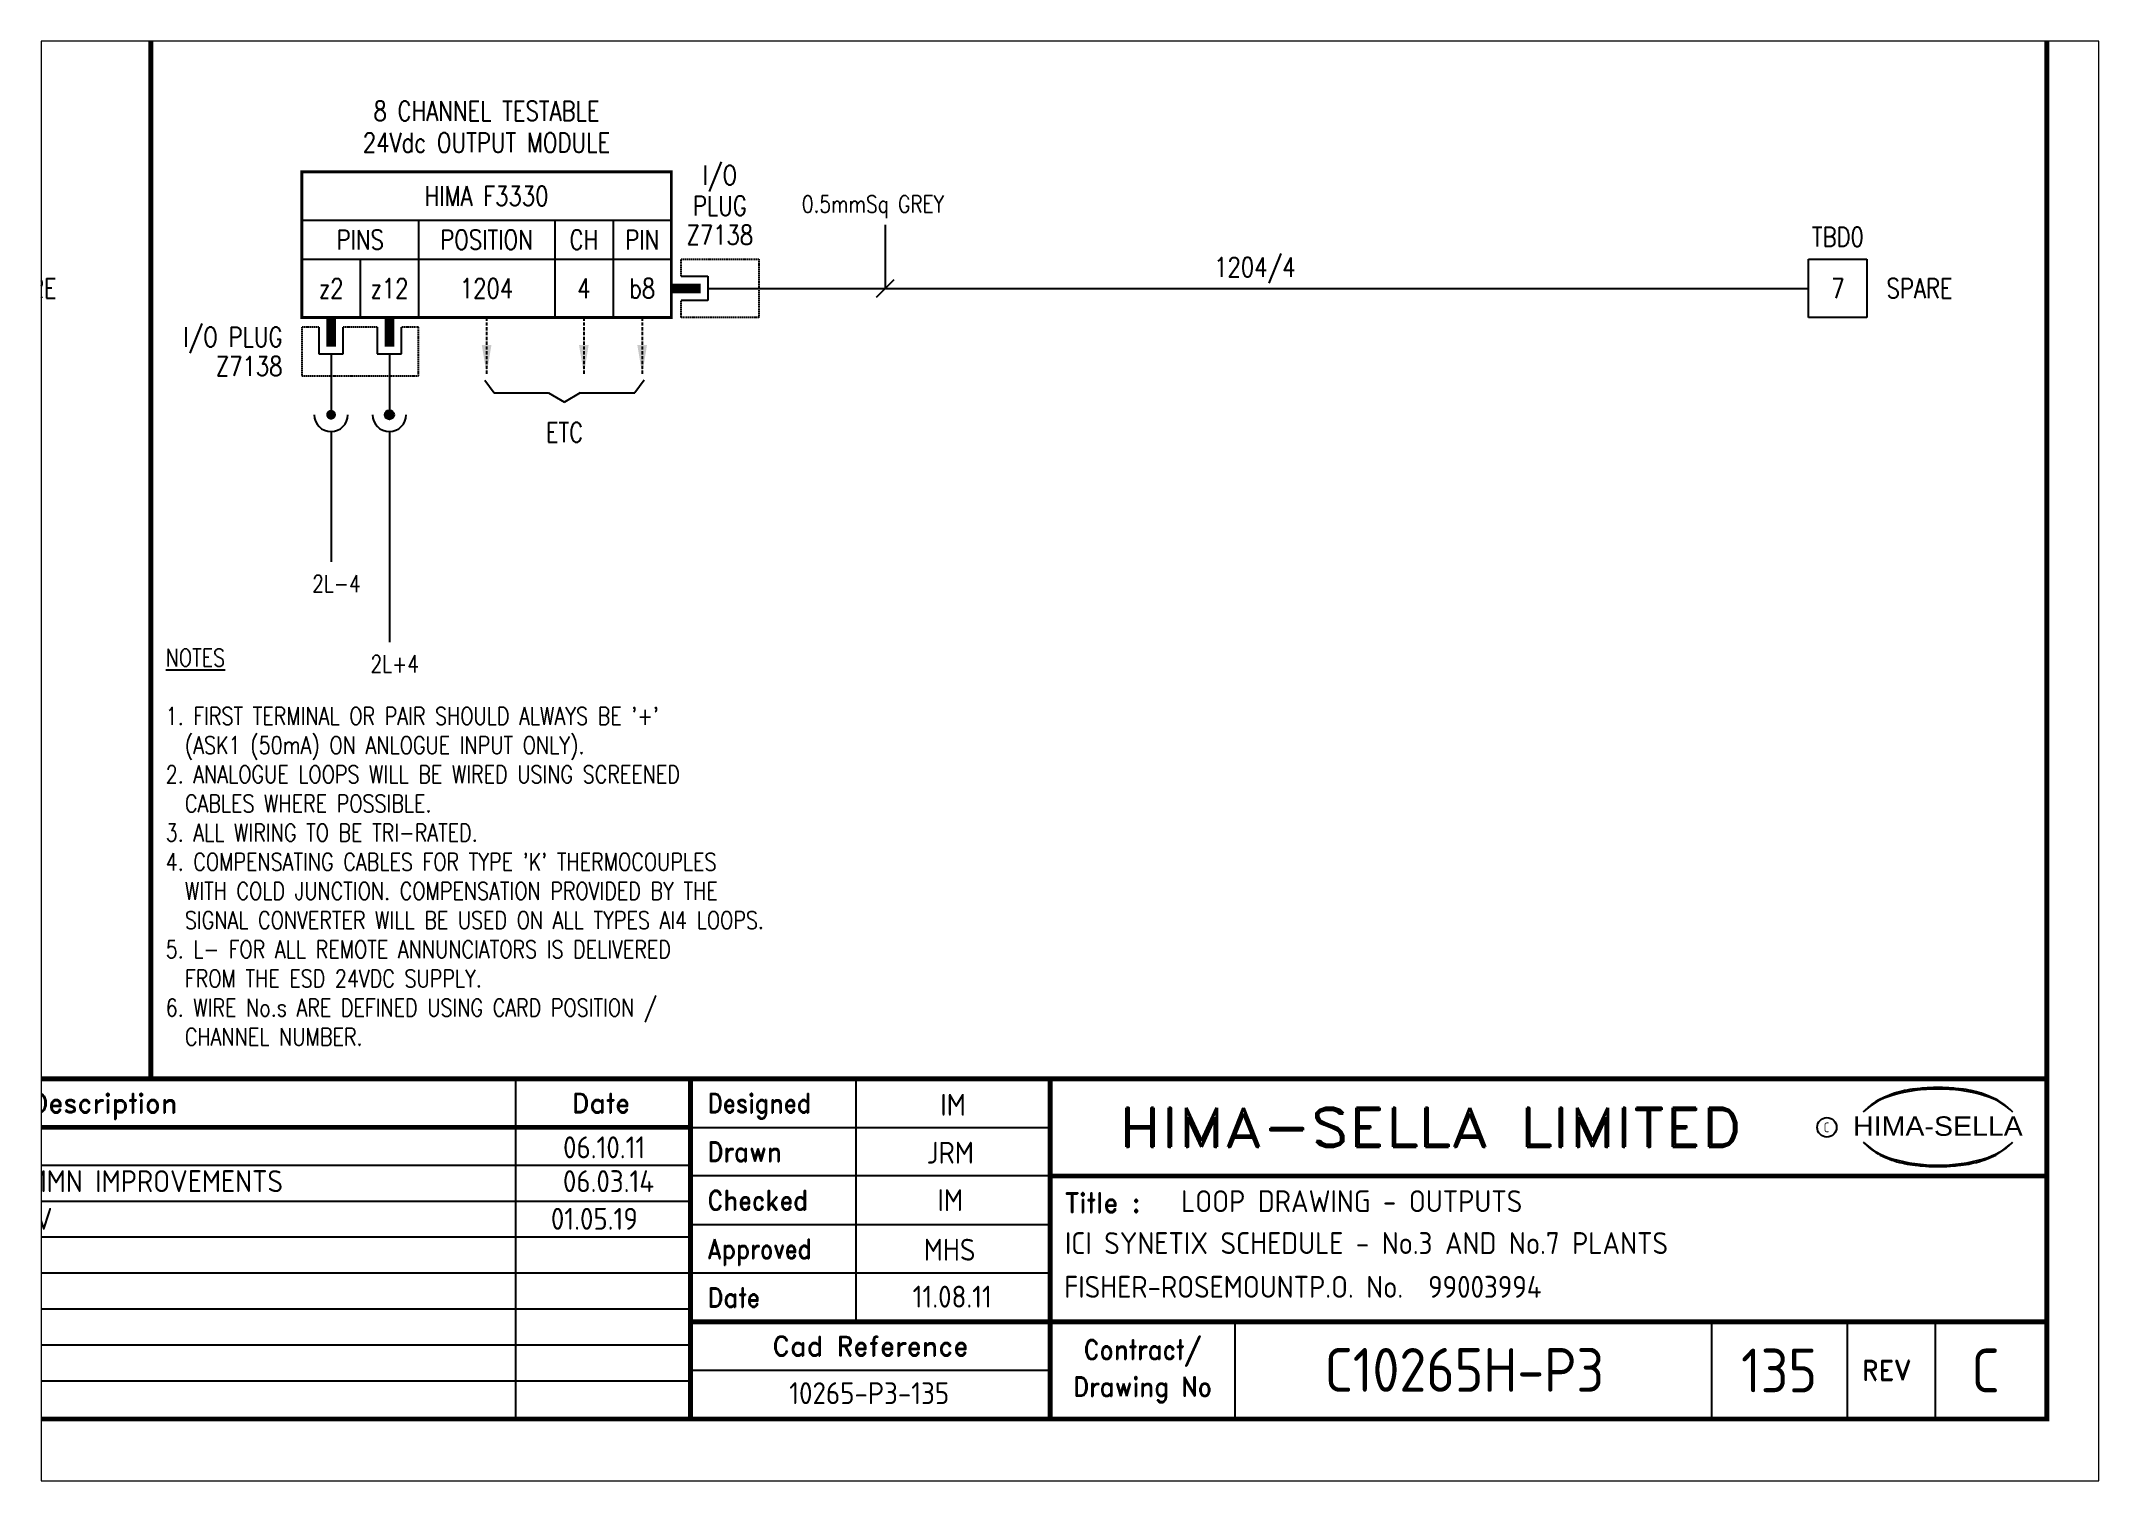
# Paper-space layout 'Layout1' of a CAD drawing. Extents: x 41 to 369, y 29 to 258.
# The model-space entities are those that its viewports show. They can reach past a viewport. Long polylines and large blocks are cut down to what shows.
import ezdxf
from ezdxf.enums import TextEntityAlignment as Align

# ---------------------------------------------------------------- set-up
doc = ezdxf.new("R2010")
doc.units = 0
doc.header["$LTSCALE"] = 0.25
doc.header["$MEASUREMENT"] = 0
doc.linetypes.add('HIDDEN2', pattern=[4.7625, 3.175, -1.5875])
doc.layers.get('0').update_dxf_attribs({"color": 41, "linetype": 'CONTINUOUS'})
for name, color, linetype in [('00-DRG_FRAME', 12, 'CONTINUOUS'), ('01-DRAW', 7, 'CONTINUOUS'), ('051-TEXT', 2, 'CONTINUOUS'), ('DIM', 3, 'CONTINUOUS'), ('LAB', 2, 'CONTINUOUS'), ('RACK', 2, 'CONTINUOUS'), ('SLOT', 2, 'CONTINUOUS'), ('SNA', 2, 'CONTINUOUS'), ('TEXT', 2, 'CONTINUOUS'), ('TPOL', 3, 'CONTINUOUS'), ('XR_FUNCTION', 2, 'CONTINUOUS'), ('XR_MAIN', 2, 'CONTINUOUS')]:
    doc.layers.add(name, color=color, linetype=linetype)
doc.styles.add('ARIAL', font='ARIAL.TTF', dxfattribs={"height": 2.5})
doc.styles.add('CROSSREF', font='romans.shx', dxfattribs={"width": 0.8, "height": 2})
doc.styles.add('FUNCTION', font='ROMANS.shx', dxfattribs={"width": 0.8, "height": 2.5})
doc.styles.add('ISO', font='iso.shx')
doc.styles.add('PINS', font='ROMANS.shx', dxfattribs={"width": 0.8, "height": 2.5})
doc.styles.add('RACK', font='ROMANS.shx', dxfattribs={"width": 0.8, "height": 2.5})
doc.styles.add('ROMAND', font='ROMAND')
doc.styles.add('romans', font='romans.shx', dxfattribs={"width": 0.8, "height": 2.5})
doc.styles.add('SLOT', font='romans.shx', dxfattribs={"width": 0.8, "height": 2})
doc.styles.add('SYMBOL', font='ROMANS.shx', dxfattribs={"width": 0.8, "height": 20})

psp = doc.layouts.get("Layout1")

msp = doc.modelspace()

# ---------------------------------------------------------------- texts
at = {"layer": '00-DRG_FRAME', "color": 4, "style": 'ROMAND'}
for s, p in [('Description', (204.69, 32)), ('Date', (255.79, 32))]:
    msp.add_text(s, height=2, dxfattribs=at).set_placement(p, align=Align.CENTER)
for s, width, p in [('Designed', 0.87, (266.75, 32)), ('Drawn', 0.9, (266.75, 27)), ('Checked', 0.9, (266.75, 22)), ('Approved', 0.85, (266.75, 17)), ('Date', 0.9, (266.75, 12))]:
    msp.add_text(s, height=2, dxfattribs=dict(at, width=width)).set_placement(p)
at = {"layer": '00-DRG_FRAME', "style": 'ROMAND', "width": 1.15}
msp.add_text('HIMA-SELLA LIMITED', height=4, dxfattribs=at).set_placement((341.1, 30.5), align=Align.MIDDLE)
at = {"layer": '00-DRG_FRAME', "color": 3, "style": 'ISO', "width": 0.9}
msp.add_text('C', height=1, dxfattribs=at).set_placement((381.84, 30), align=Align.CENTER)
at = {"layer": '00-DRG_FRAME', "style": 'ARIAL', "width": 1.05}
msp.add_text('HIMA-SELLA', height=2, dxfattribs=at).set_placement((393.3, 29.63), align=Align.CENTER)
at = {"layer": '00-DRG_FRAME', "color": 4, "style": 'ROMAND'}
msp.add_text('Title :', height=2, dxfattribs=at).set_placement((303.5, 21.75))
for s, p in [('Cad Reference', (283.5, 8)), ('REV', (388, 5.5))]:
    msp.add_text(s, height=2, dxfattribs=at).set_placement(p, align=Align.MIDDLE)
at = {"layer": '00-DRG_FRAME', "color": 4, "style": 'ROMAND', "width": 0.9}
for s, p in [('Contract/', (311.5, 7.5)), ('Drawing No', (311.5, 3.5))]:
    msp.add_text(s, height=2, dxfattribs=at).set_placement(p, align=Align.MIDDLE)
at = {"layer": '01-DRAW', "color": 2, "style": 'romans', "width": 0.8}
msp.add_text('ETC', height=2, dxfattribs=at).set_placement((252.03, 101), align=Align.CENTER)
at = {"layer": '01-DRAW', "style": 'romans', "width": 0.8}
for s, p in [('2L-4', (226.09, 85.56)), ('2L+4', (232.09, 77.31))]:
    msp.add_text(s, height=1.75, dxfattribs=at).set_placement(p)
at = {"layer": '01-DRAW', "insert": (383, 116.81), "char_height": 2, "attachment_point": 5, "style": 'romans'}
msp.add_mtext_dynamic_manual_height_columns('7', width=6, gutter_width=12.5, heights=[5.95], dxfattribs=at)
at = {"layer": '01-DRAW', "insert": (211.02, 79.72), "char_height": 1.8, "width": 80.9791, "attachment_point": 1, "style": 'romans'}
msp.add_mtext("{\\LNOTES\\P\\P}1. FIRST TERMINAL OR PAIR SHOULD ALWAYS BE '+'\\P  (ASK1 (50mA) ON ANLOGUE INPUT ONLY).\\P2. ANALOGUE LOOPS WILL BE WIRED USING SCREENED\\P  CABLES WHERE POSSIBLE.\\P3. ALL WIRING TO BE TRI-RATED.\\P4. COMPENSATING CABLES FOR TYPE 'K' THERMOCOUPLES \\P  WITH COLD JUNCTION. COMPENSATION PROVIDED BY THE\\P  SIGNAL CONVERTER WILL BE USED ON ALL TYPES AI4 LOOPS.\\P5. L- FOR ALL REMOTE ANNUNCIATORS IS DELIVERED \\P  FROM THE ESD 24VDC SUPPLY.\\P6. WIRE No.s ARE DEFINED USING CARD POSITION /\\P  CHANNEL NUMBER.          ", dxfattribs=at)
at = {"layer": '051-TEXT', "style": 'romans', "width": 0.8}
for s, p in [('TBD0', (383, 121.11)), ('1204/4', (323.05, 118))]:
    msp.add_text(s, height=2, dxfattribs=at).set_placement(p, align=Align.CENTER)
at = {"layer": 'DIM', "style": 'romans', "width": 0.8}
msp.add_text('0.5mmSq GREY', height=1.75, dxfattribs=at).set_placement((283.77, 124.61), align=Align.CENTER)
at = {"layer": 'TEXT', "char_height": 2, "width": 47.7416, "attachment_point": 4, "style": 'romans'}
for insert in [(193, 116.81), (388, 116.81)]:
    msp.add_mtext('SPARE', dxfattribs=dict(at, insert=insert))

# ---------------------------------------------------------------- blocks, each defined once
blk = doc.blocks.new('A3-REVA')
at = {"layer": '051-TEXT', "style": 'ISO'}
for tag, p in [('DESIGNED', (292.01, 31.7)), ('A', (117.73, 27.28)), ('DES', (127.73, 27.28)), ('DRN', (137.73, 27.28)), ('CHKD', (147.73, 27.28)), ('APPD', (157.73, 27.28)), ('DATE', (256, 27.28)), ('DRAWN', (291.72, 26.77)), ('CHECKED', (291.72, 21.89)), ('APPD', (291.65, 16.79)), ('DATE', (291.92, 11.96))]:
    blk.add_attdef(tag, text='', height=2.25, dxfattribs=at).set_placement(p, align=Align.CENTER)
blk.add_attdef('DESCRIPTION', (165.03, 27.28), '', height=2.25, dxfattribs=at)
blk = doc.blocks.new('A3-REVB')
at = {"layer": '051-TEXT', "style": 'ISO'}
for tag, p in [('A', (124.85, -20.36)), ('DES', (134.85, -20.36)), ('DRN', (144.85, -20.36)), ('CHKD', (154.85, -20.36)), ('APPD', (164.85, -20.36)), ('DATE', (263.12, -20.36))]:
    blk.add_attdef(tag, text='', height=2.25, dxfattribs=at).set_placement(p, align=Align.CENTER)
blk.add_attdef('DESCRIPTION', (172.15, -20.36), '', height=2.25, dxfattribs=at)
blk = doc.blocks.new('A3-TITLE')
at = {"layer": '051-TEXT', "style": 'ISO'}
blk.add_attdef('TITLE_1', (315.46, 21.78), '', height=2.25, dxfattribs=at)
for tag, p in [('DRGNO', (376.96, 3.24)), ('REV.', (398.2, 3.24))]:
    blk.add_attdef(tag, text='', height=4.5, dxfattribs=at).set_placement(p, align=Align.CENTER)
blk = doc.blocks.new('A3-CONTRACT')
at = {"layer": '051-TEXT', "color": 41, "style": 'ISO'}
for tag, height, p in [('SCALE', 2.25, (106.71, 31.82)), ('DIMS', 2.25, (106.71, 26.8)), ('CONTRACT', 4.5, (344.94, 3.1)), ('CAD-REF', 2.25, (283.73, 1.84))]:
    blk.add_attdef(tag, text='', height=height, dxfattribs=at).set_placement(p, align=Align.CENTER)
for tag, p in [('TITLE_2', (303.86, 17.28)), ('TITLE_3', (303.79, 12.78))]:
    blk.add_attdef(tag, p, '', height=2.25, dxfattribs=at)
blk = doc.blocks.new('F3330-04')
for p, q in [((-38, 7), (0, 7)), ((-26, 7), (-26, -3)), ((-12, 7), (-12, -3)), ((-6, 7), (-6, -3)), ((-38, 3), (0, 3)), ((-32, 3), (-32, -3)), ((1, 1.25), (3.75, 1.25)), ((3.75, 1.25), (3.75, -1.25)), ((3.75, 0), (9, 0)), ((3.75, -1.25), (1, -1.25)), ((-36.25, -4), (-36.25, -6.75)), ((-33.75, -6.75), (-33.75, -4)), ((-30.25, -4), (-30.25, -6.75)), ((-27.75, -6.75), (-27.75, -4)), ((-36.25, -6.75), (-33.75, -6.75)), ((-35, -6.75), (-35, -9)), ((-30.25, -6.75), (-27.75, -6.75)), ((-29, -6.75), (-29, -9))]:
    blk.add_line(p, q)
at = {"const_width": 0.3}
blk.add_lwpolyline([(0, -3), (-38, -3), (-38, 12), (0, 12)], close=True, dxfattribs=at)
at = {"color": 3, "linetype": 'HIDDEN2', "ltscale": 0.4}
for points in [[(1, 1.25), (1, 3), (9, 3), (9, -3), (1, -3), (1, -1.25)], [(-36.25, -4), (-38, -4), (-38, -9), (-26, -9), (-26, -4), (-27.75, -4)], [(-30.25, -4), (-33.75, -4)]]:
    blk.add_lwpolyline(points, dxfattribs=at)
blk.add_lwpolyline([(3, 0, 1, 1, 0), (0, 0, 0.5, 0.5, 0)], format="xyseb")
at = {"const_width": 1}
for points in [[(-35, -6), (-35, -3)], [(-29, -6), (-29, -3)]]:
    blk.add_lwpolyline(points, dxfattribs=at)
at = {"layer": 'LAB', "style": 'PINS', "width": 0.8, "flags": 1}
blk.add_attdef('LAB1', text='', height=1.5, dxfattribs=at).set_placement((-41, -1), align=Align.RIGHT)
at = {"layer": 'RACK', "style": 'RACK', "width": 0.8}
blk.add_attdef('SLOT', text='', height=2, dxfattribs=at).set_placement((-19, 0), align=Align.MIDDLE)
at = {"layer": 'SLOT', "style": 'SLOT', "width": 0.8}
blk.add_attdef('ADD1', text='', height=2, dxfattribs=at).set_placement((-9, 0), align=Align.MIDDLE)
at = {"layer": 'SNA', "style": 'SYMBOL', "width": 0.8, "flags": 1}
blk.add_attdef('SNA', text='', height=1.5, dxfattribs=at).set_placement((-41, 5), align=Align.RIGHT)
at = {"layer": 'TEXT', "style": 'romans', "width": 0.8}
for s, p in [('8 CHANNEL TESTABLE', (-19, 17.25)), ('24Vdc OUTPUT MODULE', (-19, 14))]:
    blk.add_text(s, height=2, dxfattribs=at).set_placement(p, align=Align.CENTER)
for s, p in [('I/O', (5, 11.5)), ('HIMA F3330', (-19, 9.5)), ('PLUG', (5, 8.5)), ('Z7138', (5, 5.5)), ('PINS', (-32, 5)), ('POSITION', (-19, 5)), ('CH', (-9, 5)), ('PIN', (-3, 5)), ('z2', (-35, 0)), ('z12', (-29, 0)), ('b8', (-3, 0))]:
    blk.add_text(s, height=2, dxfattribs=at).set_placement(p, align=Align.MIDDLE)
for s, p in [('I/O PLUG', (-40, -5)), ('Z7138', (-40, -8))]:
    blk.add_text(s, height=2, dxfattribs=at).set_placement(p, align=Align.MIDDLE_RIGHT)
at = {"layer": 'TPOL', "color": 2, "style": 'PINS', "width": 0.8}
blk.add_attdef('CN1', text='', height=2, dxfattribs=at).set_placement((-3, 0), align=Align.MIDDLE)
at = {"layer": 'TPOL', "style": 'PINS', "width": 0.8, "flags": 1}
blk.add_attdef('CN2', text='', height=1, dxfattribs=at).set_placement((9, 0), align=Align.MIDDLE_RIGHT)
for tag, p in [('CN3', (-35, -9)), ('CN4', (-29, -9))]:
    blk.add_attdef(tag, text='', height=1, dxfattribs=at).set_placement(p, align=Align.BOTTOM_CENTER)
at = {"layer": 'XR_FUNCTION', "style": 'FUNCTION', "width": 0.8, "flags": 1}
blk.add_attdef('XR_FUNCTION', text='', height=1.5, dxfattribs=at).set_placement((-41, 7), align=Align.RIGHT)
at = {"layer": 'XR_MAIN', "style": 'CROSSREF', "width": 0.8, "flags": 1}
blk.add_attdef('XR_MAIN', text='', height=1.5, dxfattribs=at).set_placement((-41, 1), align=Align.RIGHT)

# ---------------------------------------------------------------- linework, layer by layer
at = {"layer": '00-DRG_FRAME'}
for p, q in [((247, 35.5), (247, 0.5)), ((282, 35.5), (282, 10.5)), ((265, 30.5), (302, 30.5)), ((265, 26.59), (112.7, 26.59)), ((302, 25.5), (265, 25.5)), ((265, 22.89), (112.7, 22.89)), ((265, 19.19), (112.7, 19.19)), ((265, 20.5), (302, 20.5)), ((265, 15.49), (112.7, 15.49)), ((302, 15.5), (265, 15.5)), ((265, 11.79), (112.7, 11.79)), ((321, 10.5), (321, 0.5)), ((370, 10.5), (370, 0.5)), ((384, 0.5), (384, 10.5)), ((393, 10.5), (393, 0.5)), ((265, 8.09), (112.7, 8.09)), ((265, 4.39), (112.7, 4.39)), ((302, 5.5), (265, 5.5))]:
    msp.add_line(p, q, dxfattribs=at)
at = {"layer": '00-DRG_FRAME', "const_width": 0.5}
msp.add_lwpolyline([(14.5, 0.5), (404.5, 0.5), (404.5, 271.5), (14.5, 271.5)], close=True, dxfattribs=at)
for points in [[(209.5, 35.5), (209.5, 266.5)], [(404.5, 35.5), (14.5, 35.5)], [(265, 35.5), (265, 0.5)], [(302, 0.5), (302, 35.5)], [(265, 30.5), (72.5, 30.5)], [(404.5, 25.5), (302, 25.5)], [(265, 10.5), (404.5, 10.5)]]:
    msp.add_lwpolyline(points, dxfattribs=at)
at = {"layer": '00-DRG_FRAME', "color": 3}
msp.add_circle((381.88, 30.5), 1, dxfattribs=at)
for centre, radius, start, end in [((391.78, 24.7), 9.76, 107.5931, 113.9452), ((393.1, 18.5), 15.94, 89.2698, 106.3911), ((392.1, 23.52), 10.99, 96.0146, 107.3203), ((393.29, 16.31), 18.28, 92.8917, 97.3734), ((393.24, 18.86), 15.73, 89.7805, 93.1738), ((393.36, 18.86), 15.73, 86.8262, 90.2195), ((393.51, 18.5), 15.94, 73.6089, 90.7302), ((393.31, 16.31), 18.28, 82.6266, 87.1083), ((394.51, 23.52), 10.99, 72.6797, 83.9854), ((394.83, 24.7), 9.76, 66.0548, 72.4069), ((390.6, 26.83), 7.24, 106.0532, 133.5024), ((390.88, 27.01), 7.3, 130.419, 136.057), ((390.11, 28.1), 5.98, 122.244, 131.6154), ((389.75, 28.78), 5.21, 111.8206, 122.8668), ((396, 26.83), 7.24, 46.4976, 73.9468), ((396.85, 28.78), 5.21, 57.1332, 68.1794), ((396.49, 28.1), 5.98, 48.3846, 57.756), ((395.73, 27.01), 7.3, 43.943, 49.581), ((390.88, 34.04), 7.3, 223.943, 229.581), ((390.6, 34.23), 7.24, 226.4976, 253.9468), ((390.11, 32.96), 5.98, 228.3846, 237.756), ((389.75, 32.28), 5.21, 237.1332, 248.1794), ((396, 34.23), 7.24, 286.0532, 313.5024), ((396.85, 32.28), 5.21, 291.8206, 302.8668), ((396.49, 32.96), 5.98, 302.244, 311.6154), ((395.73, 34.04), 7.3, 310.419, 316.057), ((391.78, 36.36), 9.76, 246.0548, 252.4069), ((393.1, 42.56), 15.94, 253.6089, 270.7302), ((392.1, 37.54), 10.99, 252.6797, 263.9854), ((393.29, 44.75), 18.28, 262.6266, 267.1083), ((393.24, 42.19), 15.73, 266.8262, 270.2195), ((393.51, 42.56), 15.94, 269.2698, 286.3911), ((393.36, 42.19), 15.73, 269.7805, 273.1738), ((393.31, 44.75), 18.28, 272.8917, 277.3734), ((394.51, 37.54), 10.99, 276.0146, 287.3203), ((394.83, 36.36), 9.76, 287.5931, 293.9452)]:
    msp.add_arc(centre, radius, start, end, dxfattribs=at)
at = {"layer": '01-DRAW'}
for p, q in [((380, 119.81), (386, 119.81)), ((380, 113.81), (380, 119.81)), ((386, 119.81), (386, 113.81)), ((272.03, 116.81), (380, 116.81)), ((386, 113.81), (380, 113.81)), ((228.03, 107.81), (228.03, 103.81)), ((234.03, 107.81), (234.03, 103.81)), ((243.83, 107.36), (244.8, 106.06)), ((244.8, 106.06), (250.41, 106.06)), ((250.41, 106.06), (252.03, 105.09)), ((253.65, 106.06), (252.03, 105.09)), ((253.65, 106.06), (259.26, 106.06)), ((260.23, 107.36), (259.26, 106.06)), ((228.03, 102.08), (228.03, 88.68)), ((234.03, 102.08), (234.03, 80.42)), ((234.03, 102.08), (234.03, 80.42))]:
    msp.add_line(p, q, dxfattribs=at)
at = {"layer": '01-DRAW', "linetype": 'HIDDEN2'}
for p, q in [((244.03, 113.81), (244.03, 107.98)), ((254.03, 113.81), (254.03, 107.98)), ((260.03, 113.81), (260.03, 107.98))]:
    msp.add_line(p, q, dxfattribs=at)
at = {"layer": '01-DRAW', "const_width": 0.5}
for points in [[(227.78, 103.81, 1), (228.28, 103.81, 1)], [(233.78, 103.81, 1), (234.28, 103.81, 1)]]:
    msp.add_lwpolyline(points, format="xyb", close=True, dxfattribs=at)
at = {"layer": '01-DRAW'}
for radius in [0.475, 0.389, 0.302, 0.216, 0.13, 0.0432]:
    msp.add_circle((234.03, 103.81), radius, dxfattribs=at)
for centre in [(228.03, 103.81), (234.03, 103.81), (234.03, 103.81)]:
    msp.add_arc(centre, 1.73, 180, 0, dxfattribs=at)
for points in [[(244.53, 111), (243.53, 111), (244.03, 107.98)], [(254.53, 111), (253.53, 111), (254.03, 107.98)], [(260.53, 111), (259.53, 111), (260.03, 107.98)]]:
    msp.add_solid(points, dxfattribs=at)
at = {"layer": 'DIM'}
for p, q in [((285.04, 116.81), (285.04, 123.35)), ((284.14, 115.91), (285.94, 117.71))]:
    msp.add_line(p, q, dxfattribs=at)

# ---------------------------------------------------------------- block references
at = {"layer": '00-DRG_FRAME'}
ref = msp.add_blockref('A3-CONTRACT', (-0.35, 0.19), dxfattribs=at)
ref.add_attrib('TITLE_2', 'ICI SYNETIX SCHEDULE - No.3 AND No.7 PLANTS', (303.51, 17.47), dxfattribs={"layer": '051-TEXT', "color": 41, "height": 2.25, "style": 'ISO'})
ref.add_attrib('TITLE_3', 'FISHER-ROSEMOUNTP.O. No.  99003994', (303.44, 12.97), dxfattribs={"layer": '051-TEXT', "color": 41, "height": 2.25, "style": 'ISO'})
ref.add_attrib('CAD-REF', '10265-P3-135', dxfattribs={"layer": '051-TEXT', "color": 41, "height": 2.25, "style": 'ISO'}).set_placement((283.38, 2.03), align=Align.CENTER)
ref.add_attrib('CONTRACT', 'C10265H-P3', dxfattribs={"layer": '051-TEXT', "color": 41, "height": 4.5, "style": 'ISO'}).set_placement((344.59, 3.3), align=Align.CENTER)
ref = msp.add_blockref('A3-REVA', (0, 0), dxfattribs=at)
ref.add_attrib('DESIGNED', 'IM', dxfattribs={"layer": '051-TEXT', "height": 2.25, "style": 'ISO'}).set_placement((292.01, 31.7), align=Align.CENTER)
ref.add_attrib('DRAWN', 'JRM', dxfattribs={"layer": '051-TEXT', "height": 2.25, "style": 'ISO'}).set_placement((291.72, 26.77), align=Align.CENTER)
ref.add_attrib('CHECKED', 'IM', dxfattribs={"layer": '051-TEXT', "height": 2.25, "style": 'ISO'}).set_placement((291.72, 21.89), align=Align.CENTER)
ref.add_attrib('APPD', 'MHS', dxfattribs={"layer": '051-TEXT', "height": 2.25, "style": 'ISO'}).set_placement((291.65, 16.79), align=Align.CENTER)
ref.add_attrib('DATE', '11.08.11', dxfattribs={"layer": '051-TEXT', "height": 2.25, "style": 'ISO'}).set_placement((291.92, 11.96), align=Align.CENTER)
for name, p, values in [('A3-REVB', (-7, 47.68), {'A': 'A', 'DESCRIPTION': 'WIRE NUMBERS ADDED', 'DATE': '06.10.11'}), ('A3-TITLE', (0, 0), {'TITLE_1': 'LOOP DRAWING - OUTPUTS', 'DRGNO': '135', 'REV.': 'C'})]:
    msp.add_blockref(name, p, dxfattribs=at).add_auto_attribs(values)
ref = msp.add_blockref('A3-REVB', (-7.84, 44.2), dxfattribs=at)
ref.add_attrib('A', ' B', dxfattribs={"layer": '051-TEXT', "height": 2.25, "style": 'ISO'}).set_placement((119.4, 23.84), align=Align.CENTER)
ref.add_attrib('DES', 'DP', dxfattribs={"layer": '051-TEXT', "height": 2.25, "style": 'ISO'}).set_placement((127.01, 23.84), align=Align.CENTER)
ref.add_attrib('DRN', 'WJB', dxfattribs={"layer": '051-TEXT', "height": 2.25, "style": 'ISO'}).set_placement((137.01, 23.84), align=Align.CENTER)
ref.add_attrib('CHKD', 'RB', dxfattribs={"layer": '051-TEXT', "height": 2.25, "style": 'ISO'}).set_placement((147.01, 23.84), align=Align.CENTER)
ref.add_attrib('APPD', 'CT', dxfattribs={"layer": '051-TEXT', "height": 2.25, "style": 'ISO'}).set_placement((157.01, 23.84), align=Align.CENTER)
ref.add_attrib('DESCRIPTION', ' ZINC DISSOLVER PHR & MMN IMPROVEMENTS', (164.31, 23.84), dxfattribs={"layer": '051-TEXT', "height": 2.25, "style": 'ISO'})
ref.add_attrib('DATE', '  06.03.14', dxfattribs={"layer": '051-TEXT', "height": 2.25, "style": 'ISO'}).set_placement((255.28, 23.84), align=Align.CENTER)
ref = msp.add_blockref('A3-REVB', (-8.01, 40.33), dxfattribs=at)
ref.add_attrib('A', 'C', dxfattribs={"layer": '051-TEXT', "height": 2.25, "style": 'ISO'}).set_placement((119.23, 19.97), align=Align.CENTER)
ref.add_attrib('APPD', 'DP', dxfattribs={"layer": '051-TEXT', "height": 2.25, "style": 'ISO'}).set_placement((156.84, 19.97), align=Align.CENTER)
ref.add_attrib('DESCRIPTION', 'AS BUILT POST C10265033V', (164.14, 19.97), dxfattribs={"layer": '051-TEXT', "height": 2.25, "style": 'ISO'})
ref.add_attrib('DATE', '01.05.19', dxfattribs={"layer": '051-TEXT', "height": 2.25, "style": 'ISO'}).set_placement((255.11, 19.97), align=Align.CENTER)
at = {"layer": '01-DRAW'}
msp.add_blockref('F3330-04', (263.03, 116.81), dxfattribs=at).add_auto_attribs({'CN1': 'b8', 'SLOT': '1204', 'ADD1': '4'})

msp.set_redraw_order([(e.dxf.handle, doc.entitydb.next_handle()) for e in msp.query("TEXT MTEXT ATTDEF DIMENSION ARC_DIMENSION")])  # texts and dimensions are drawn at this point

# ---------------------------------------------------------------- viewports
at = {"layer": '00-DRG_FRAME'}
psp.add_viewport(center=(205.05, 143.5), size=(328.08, 229.5991), view_center_point=(304.03, 68.19), view_height=148.1076, dxfattribs=at)

doc.saveas('drawing.dxf')
